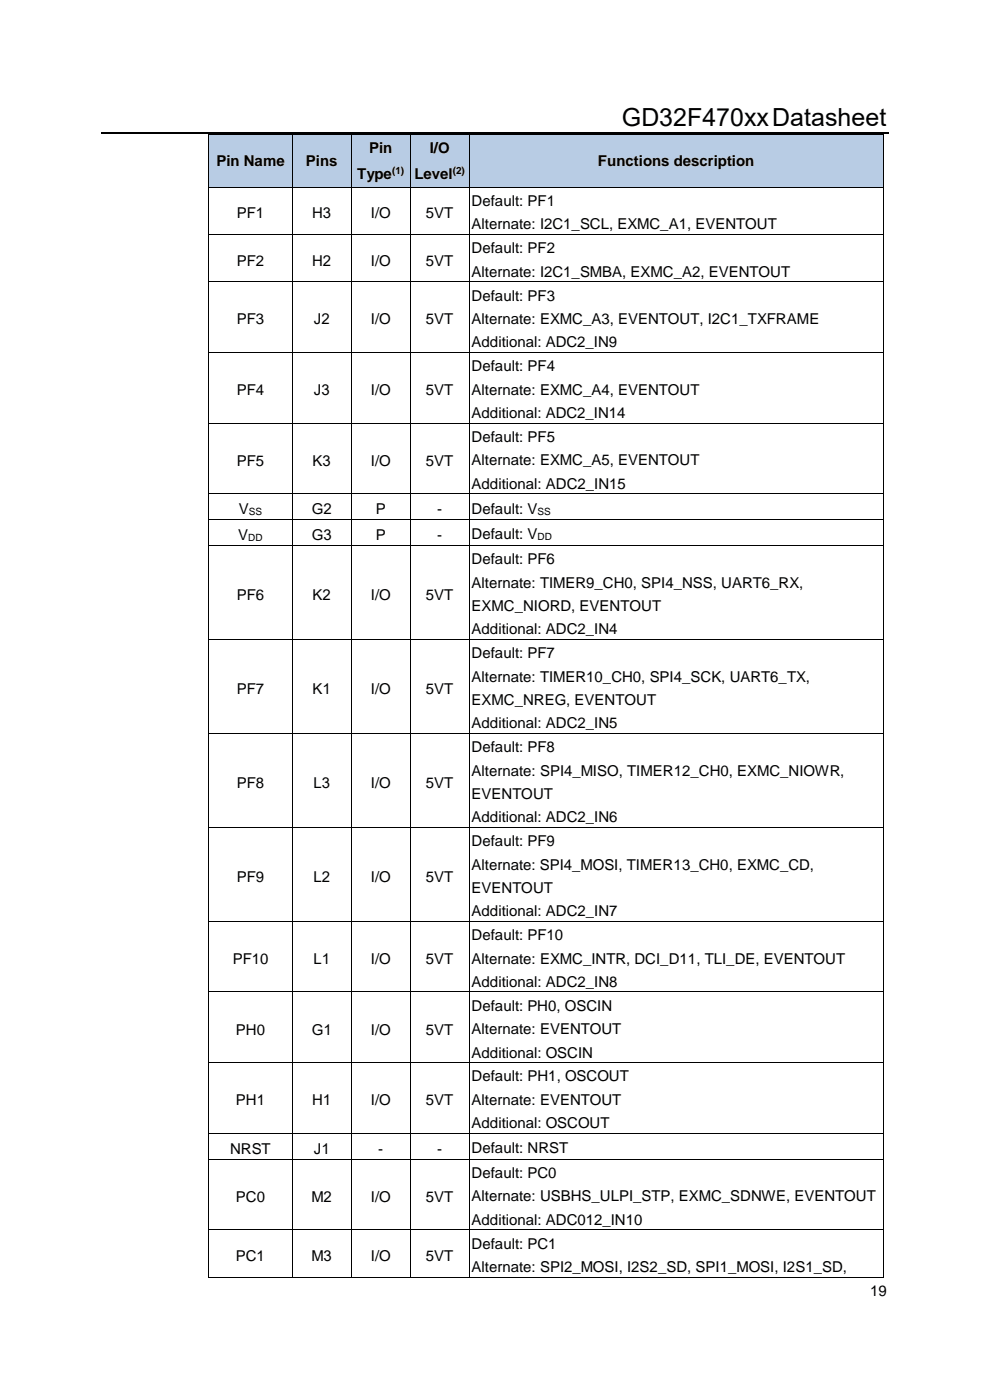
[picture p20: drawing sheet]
<svg xmlns="http://www.w3.org/2000/svg" width="210mm" height="297mm" viewBox="0 0 210 297" stroke-linecap="round" stroke-linejoin="round" font-family="sans-serif">
<defs><g id="words">
<text font-size="5.3" x="131.9" y="26.7">GD32F470xxDatasheet</text>
<g font-size="3.2">
<text x="45.9" y="35.2">Pin Name</text>
<text x="64.9" y="35.2">Pins</text>
<text x="78.3" y="32.5">Pin</text>
<text x="91.2" y="32.5">I/O</text>
<text x="126.9" y="35.2">Functions description</text>
<text x="75.8" y="38">Type</text>
<text x="87.9" y="38">Level</text>
<text x="50.2" y="46.3">PF1</text>
<text x="66.2" y="46.3">H3</text>
<text x="78.7" y="46.3">I/O</text>
<text x="90.4" y="46.3">5VT</text>
<text x="100.1" y="43.7">Default: PF1</text>
<text x="100.1" y="48.6">Alternate: I2C1_SCL, EXMC_A1, EVENTOUT</text>
<text x="100.1" y="53.7">Default: PF2</text>
<text x="50.2" y="56.4">PF2</text>
<text x="66.2" y="56.4">H2</text>
<text x="78.7" y="56.4">I/O</text>
<text x="90.4" y="56.4">5VT</text>
<text x="100.1" y="58.7">Alternate: I2C1_SMBA, EXMC_A2, EVENTOUT</text>
<text x="100.1" y="63.8">Default: PF3</text>
<text x="50.2" y="68.8">PF3</text>
<text x="66.6" y="68.8">J2</text>
<text x="78.7" y="68.8">I/O</text>
<text x="90.4" y="68.8">5VT</text>
<text x="100.1" y="68.8">Alternate: EXMC_A3, EVENTOUT, I2C1_TXFRAME</text>
<text x="100.1" y="73.7">Additional: ADC2_IN9</text>
<text x="50.2" y="83.9">PF4</text>
<text x="66.6" y="83.9">J3</text>
<text x="78.7" y="83.9">I/O</text>
<text x="90.4" y="83.9">5VT</text>
<text x="100.1" y="78.8">Default: PF4</text>
<text x="100.1" y="83.7">Alternate: EXMC_A4, EVENTOUT</text>
<text x="100.1" y="88.7">Additional: ADC2_IN14</text>
<text x="100.1" y="93.8">Default: PF5</text>
<text x="50.2" y="98.9">PF5</text>
<text x="66.3" y="98.9">K3</text>
<text x="78.7" y="98.9">I/O</text>
<text x="90.4" y="98.9">5VT</text>
<text x="100.1" y="98.7">Alternate: EXMC_A5, EVENTOUT</text>
<text x="100.1" y="103.7">Additional: ADC2_IN15</text>
<text x="50.7" y="109.1">V</text>
<text x="66.1" y="109.1">G2</text>
<text x="79.7" y="109.1">P</text>
<text x="92.7" y="109.1">-</text>
<text x="100.1" y="109">Default: V</text>
<text x="50.6" y="114.6">V</text>
<text x="66.1" y="114.6">G3</text>
<text x="79.7" y="114.6">P</text>
<text x="92.7" y="114.6">-</text>
<text x="100.1" y="114.4">Default: V</text>
<text x="100.1" y="119.7">Default: PF6</text>
<text x="100.1" y="124.6">Alternate: TIMER9_CH0, SPI4_NSS, UART6_RX,</text>
<text x="50.2" y="127.3">PF6</text>
<text x="66.3" y="127.3">K2</text>
<text x="78.7" y="127.3">I/O</text>
<text x="90.4" y="127.3">5VT</text>
<text x="100.1" y="129.6">EXMC_NIORD, EVENTOUT</text>
<text x="100.1" y="134.6">Additional: ADC2_IN4</text>
<text x="100.1" y="139.7">Default: PF7</text>
<text x="50.2" y="147.2">PF7</text>
<text x="66.3" y="147.2">K1</text>
<text x="78.7" y="147.2">I/O</text>
<text x="90.4" y="147.2">5VT</text>
<text x="100.1" y="144.6">Alternate: TIMER10_CH0, SPI4_SCK, UART6_TX,</text>
<text x="100.1" y="149.5">EXMC_NREG, EVENTOUT</text>
<text x="100.1" y="154.5">Additional: ADC2_IN5</text>
<text x="100.1" y="159.6">Default: PF8</text>
<text x="50.2" y="167.1">PF8</text>
<text x="66.5" y="167.1">L3</text>
<text x="78.7" y="167.1">I/O</text>
<text x="90.4" y="167.1">5VT</text>
<text x="100.1" y="164.5">Alternate: SPI4_MISO, TIMER12_CH0, EXMC_NIOWR,</text>
<text x="100.1" y="169.5">EVENTOUT</text>
<text x="100.1" y="174.4">Additional: ADC2_IN6</text>
<text x="100.1" y="179.5">Default: PF9</text>
<text x="100.1" y="184.5">Alternate: SPI4_MOSI, TIMER13_CH0, EXMC_CD,</text>
<text x="50.2" y="187.1">PF9</text>
<text x="66.5" y="187.1">L2</text>
<text x="78.7" y="187.1">I/O</text>
<text x="90.4" y="187.1">5VT</text>
<text x="100.1" y="189.4">EVENTOUT</text>
<text x="100.1" y="194.3">Additional: ADC2_IN7</text>
<text x="100.1" y="199.5">Default: PF10</text>
<text x="49.4" y="204.5">PF10</text>
<text x="66.5" y="204.5">L1</text>
<text x="78.7" y="204.5">I/O</text>
<text x="90.4" y="204.5">5VT</text>
<text x="100.1" y="204.4">Alternate: EXMC_INTR, DCI_D11, TLI_DE, EVENTOUT</text>
<text x="100.1" y="209.3">Additional: ADC2_IN8</text>
<text x="100.1" y="214.4">Default: PH0, OSCIN</text>
<text x="50" y="219.5">PH0</text>
<text x="66.1" y="219.5">G1</text>
<text x="78.7" y="219.5">I/O</text>
<text x="90.4" y="219.5">5VT</text>
<text x="100.1" y="219.4">Alternate: EVENTOUT</text>
<text x="100.1" y="224.4">Additional: OSCIN</text>
<text x="100.1" y="229.4">Default: PH1, OSCOUT</text>
<text x="50" y="234.5">PH1</text>
<text x="66.2" y="234.5">H1</text>
<text x="78.7" y="234.5">I/O</text>
<text x="90.4" y="234.5">5VT</text>
<text x="100.1" y="234.4">Alternate: EVENTOUT</text>
<text x="100.1" y="239.3">Additional: OSCOUT</text>
<text x="48.8" y="244.8">NRST</text>
<text x="66.6" y="244.8">J1</text>
<text x="80.2" y="244.8">-</text>
<text x="92.7" y="244.8">-</text>
<text x="100.1" y="244.6">Default: NRST</text>
<text x="100.1" y="249.9">Default: PC0</text>
<text x="50" y="255">PC0</text>
<text x="66.1" y="255">M2</text>
<text x="78.7" y="255">I/O</text>
<text x="90.4" y="255">5VT</text>
<text x="100.1" y="254.8">Alternate: USBHS_ULPI_STP, EXMC_SDNWE, EVENTOUT</text>
<text x="100.1" y="259.8">Additional: ADC012_IN10</text>
<text x="50" y="267.5">PC1</text>
<text x="66.1" y="267.5">M3</text>
<text x="78.7" y="267.5">I/O</text>
<text x="90.4" y="267.5">5VT</text>
<text x="100.1" y="264.9">Default: PC1</text>
<text x="100.1" y="269.9">Alternate: SPI2_MOSI, I2S2_SD, SPI1_MOSI, I2S1_SD,</text>
<text x="184.6" y="275">19</text>
</g>
<g font-size="2.1">
<text x="83.2" y="36.9">(1)</text>
<text x="96" y="36.9">(2)</text>
<text x="52.8" y="109.2">SS</text>
<text x="114" y="109.2">SS</text>
<text x="52.7" y="114.7">DD</text>
<text x="114" y="114.6">DD</text>
</g>
</g></defs>
<path d="M21.5 28.3h167.1" fill="none" stroke="#000" stroke-width=".25"/>
<g fill="#b8cce4">
<path d="M44.4 28.6h17.5v11h-17.5z" fill-rule="evenodd"/>
<path d="M44.8 31.3h16.7v5.5h-16.7z" fill-rule="evenodd"/>
<path d="M62.1 28.6h12.3v11h-12.3z" fill-rule="evenodd"/>
<path d="M62.5 31.3h11.5v5.5h-11.5z" fill-rule="evenodd"/>
<path d="M74.6 28.6h12.3v11h-12.3z" fill-rule="evenodd"/>
<path d="M75 28.6h11.5v5.5h-11.5z" fill-rule="evenodd"/>
<path d="M75 34.1h11.5v5.5h-11.5z" fill-rule="evenodd"/>
<path d="M87 28.6h12.5v11h-12.5z" fill-rule="evenodd"/>
<path d="M87.5 28.6h11.5v5.5h-11.5z" fill-rule="evenodd"/>
<path d="M87.5 34.1h11.5v5.5h-11.5z" fill-rule="evenodd"/>
<path d="M99.5 28.6h87.8v11h-87.8z" fill-rule="evenodd"/>
<path d="M100.1 31.3h86.8v5.5h-86.8z" fill-rule="evenodd"/>
</g>
<g fill="#000">
<path d="M44.2 28.4h.2v.2h-.2z" fill-rule="evenodd"/>
<path d="M44.2 28.4h.2v.2h-.2z" fill-rule="evenodd"/>
<path d="M44.2 39.6h.2v.2h-.2z" fill-rule="evenodd"/>
<path d="M61.9 28.4h.2v.2h-.2z" fill-rule="evenodd"/>
<path d="M61.9 39.6h.2v.2h-.2z" fill-rule="evenodd"/>
<path d="M74.4 28.4h.2v.2h-.2z" fill-rule="evenodd"/>
<path d="M74.4 39.6h.2v.2h-.2z" fill-rule="evenodd"/>
<path d="M87 28.4h.1v.2h-.1z" fill-rule="evenodd"/>
<path d="M87 39.6h.1v.2h-.1z" fill-rule="evenodd"/>
<path d="M99.5 28.4h.1v.2h-.1z" fill-rule="evenodd"/>
<path d="M99.5 39.6h.1v.2h-.1z" fill-rule="evenodd"/>
<path d="M187.3 28.4h.1v.2h-.1z" fill-rule="evenodd"/>
<path d="M187.3 28.4h.1v.2h-.1z" fill-rule="evenodd"/>
<path d="M187.3 39.6h.1v.2h-.1z" fill-rule="evenodd"/>
<path d="M44.2 49.6h.2v.2h-.2z" fill-rule="evenodd"/>
<path d="M44.2 59.7h.2v.2h-.2z" fill-rule="evenodd"/>
<path d="M61.9 49.6h.2v.2h-.2z" fill-rule="evenodd"/>
<path d="M61.9 59.7h.2v.2h-.2z" fill-rule="evenodd"/>
<path d="M74.4 49.6h.2v.2h-.2z" fill-rule="evenodd"/>
<path d="M74.4 59.7h.2v.2h-.2z" fill-rule="evenodd"/>
<path d="M87 49.6h.1v.2h-.1z" fill-rule="evenodd"/>
<path d="M87 59.7h.1v.2h-.1z" fill-rule="evenodd"/>
<path d="M99.5 49.6h.1v.2h-.1z" fill-rule="evenodd"/>
<path d="M99.5 59.7h.1v.2h-.1z" fill-rule="evenodd"/>
<path d="M187.3 49.6h.1v.2h-.1z" fill-rule="evenodd"/>
<path d="M187.3 59.7h.1v.2h-.1z" fill-rule="evenodd"/>
<path d="M44.2 74.7h.2v.2h-.2z" fill-rule="evenodd"/>
<path d="M61.9 74.7h.2v.2h-.2z" fill-rule="evenodd"/>
<path d="M74.4 74.7h.2v.2h-.2z" fill-rule="evenodd"/>
<path d="M87 74.7h.1v.2h-.1z" fill-rule="evenodd"/>
<path d="M99.5 74.7h.1v.2h-.1z" fill-rule="evenodd"/>
<path d="M187.3 74.7h.1v.2h-.1z" fill-rule="evenodd"/>
<path d="M44.2 89.7h.2v.1h-.2z" fill-rule="evenodd"/>
<path d="M61.9 89.7h.2v.1h-.2z" fill-rule="evenodd"/>
<path d="M74.4 89.7h.2v.1h-.2z" fill-rule="evenodd"/>
<path d="M87 89.7h.1v.1h-.1z" fill-rule="evenodd"/>
<path d="M99.5 89.7h.1v.1h-.1z" fill-rule="evenodd"/>
<path d="M187.3 89.7h.1v.1h-.1z" fill-rule="evenodd"/>
<path d="M44.2 104.7h.2v.1h-.2z" fill-rule="evenodd"/>
<path d="M44.2 110.1h.2v.2h-.2z" fill-rule="evenodd"/>
<path d="M44.2 115.6h.2v.2h-.2z" fill-rule="evenodd"/>
<path d="M61.9 104.7h.2v.1h-.2z" fill-rule="evenodd"/>
<path d="M61.9 110.1h.2v.2h-.2z" fill-rule="evenodd"/>
<path d="M61.9 115.6h.2v.2h-.2z" fill-rule="evenodd"/>
<path d="M74.4 104.7h.2v.1h-.2z" fill-rule="evenodd"/>
<path d="M74.4 110.1h.2v.2h-.2z" fill-rule="evenodd"/>
<path d="M74.4 115.6h.2v.2h-.2z" fill-rule="evenodd"/>
<path d="M87 104.7h.1v.1h-.1z" fill-rule="evenodd"/>
<path d="M87 110.1h.1v.2h-.1z" fill-rule="evenodd"/>
<path d="M87 115.6h.1v.2h-.1z" fill-rule="evenodd"/>
<path d="M99.5 104.7h.1v.1h-.1z" fill-rule="evenodd"/>
<path d="M99.5 110.1h.1v.2h-.1z" fill-rule="evenodd"/>
<path d="M99.5 115.6h.1v.2h-.1z" fill-rule="evenodd"/>
<path d="M187.3 104.7h.1v.1h-.1z" fill-rule="evenodd"/>
<path d="M187.3 110.1h.1v.2h-.1z" fill-rule="evenodd"/>
<path d="M187.3 115.6h.1v.2h-.1z" fill-rule="evenodd"/>
<path d="M44.2 135.5h.2v.2h-.2z" fill-rule="evenodd"/>
<path d="M61.9 135.5h.2v.2h-.2z" fill-rule="evenodd"/>
<path d="M74.4 135.5h.2v.2h-.2z" fill-rule="evenodd"/>
<path d="M87 135.5h.1v.2h-.1z" fill-rule="evenodd"/>
<path d="M99.5 135.5h.1v.2h-.1z" fill-rule="evenodd"/>
<path d="M187.3 135.5h.1v.2h-.1z" fill-rule="evenodd"/>
<path d="M44.2 155.5h.2v.1h-.2z" fill-rule="evenodd"/>
<path d="M61.9 155.5h.2v.1h-.2z" fill-rule="evenodd"/>
<path d="M74.4 155.5h.2v.1h-.2z" fill-rule="evenodd"/>
<path d="M87 155.5h.1v.1h-.1z" fill-rule="evenodd"/>
<path d="M99.5 155.5h.1v.1h-.1z" fill-rule="evenodd"/>
<path d="M187.3 155.5h.1v.1h-.1z" fill-rule="evenodd"/>
<path d="M44.2 175.4h.2v.2h-.2z" fill-rule="evenodd"/>
<path d="M61.9 175.4h.2v.2h-.2z" fill-rule="evenodd"/>
<path d="M74.4 175.4h.2v.2h-.2z" fill-rule="evenodd"/>
<path d="M87 175.4h.1v.2h-.1z" fill-rule="evenodd"/>
<path d="M99.5 175.4h.1v.2h-.1z" fill-rule="evenodd"/>
<path d="M187.3 175.4h.1v.2h-.1z" fill-rule="evenodd"/>
<path d="M44.2 195.4h.2v.1h-.2z" fill-rule="evenodd"/>
<path d="M61.9 195.4h.2v.1h-.2z" fill-rule="evenodd"/>
<path d="M74.4 195.4h.2v.1h-.2z" fill-rule="evenodd"/>
<path d="M87 195.4h.1v.1h-.1z" fill-rule="evenodd"/>
<path d="M99.5 195.4h.1v.1h-.1z" fill-rule="evenodd"/>
<path d="M187.3 195.4h.1v.1h-.1z" fill-rule="evenodd"/>
<path d="M44.2 210.3h.2v.2h-.2z" fill-rule="evenodd"/>
<path d="M61.9 210.3h.2v.2h-.2z" fill-rule="evenodd"/>
<path d="M74.4 210.3h.2v.2h-.2z" fill-rule="evenodd"/>
<path d="M87 210.3h.1v.2h-.1z" fill-rule="evenodd"/>
<path d="M99.5 210.3h.1v.2h-.1z" fill-rule="evenodd"/>
<path d="M187.3 210.3h.1v.2h-.1z" fill-rule="evenodd"/>
<path d="M44.2 225.3h.2v.2h-.2z" fill-rule="evenodd"/>
<path d="M61.9 225.3h.2v.2h-.2z" fill-rule="evenodd"/>
<path d="M74.4 225.3h.2v.2h-.2z" fill-rule="evenodd"/>
<path d="M87 225.3h.1v.2h-.1z" fill-rule="evenodd"/>
<path d="M99.5 225.3h.1v.2h-.1z" fill-rule="evenodd"/>
<path d="M187.3 225.3h.1v.2h-.1z" fill-rule="evenodd"/>
<path d="M44.2 240.3h.2v.2h-.2z" fill-rule="evenodd"/>
<path d="M44.2 245.8h.2v.2h-.2z" fill-rule="evenodd"/>
<path d="M61.9 240.3h.2v.2h-.2z" fill-rule="evenodd"/>
<path d="M61.9 245.8h.2v.2h-.2z" fill-rule="evenodd"/>
<path d="M74.4 240.3h.2v.2h-.2z" fill-rule="evenodd"/>
<path d="M74.4 245.8h.2v.2h-.2z" fill-rule="evenodd"/>
<path d="M87 240.3h.1v.2h-.1z" fill-rule="evenodd"/>
<path d="M87 245.8h.1v.2h-.1z" fill-rule="evenodd"/>
<path d="M99.5 240.3h.1v.2h-.1z" fill-rule="evenodd"/>
<path d="M99.5 245.8h.1v.2h-.1z" fill-rule="evenodd"/>
<path d="M187.3 240.3h.1v.2h-.1z" fill-rule="evenodd"/>
<path d="M187.3 245.8h.1v.2h-.1z" fill-rule="evenodd"/>
<path d="M44.2 260.8h.2v.2h-.2z" fill-rule="evenodd"/>
<path d="M44.2 270.8h.2v.2h-.2z" fill-rule="evenodd"/>
<path d="M44.2 270.8h.2v.2h-.2z" fill-rule="evenodd"/>
<path d="M61.9 260.8h.2v.2h-.2z" fill-rule="evenodd"/>
<path d="M61.9 270.8h.2v.2h-.2z" fill-rule="evenodd"/>
<path d="M74.4 260.8h.2v.2h-.2z" fill-rule="evenodd"/>
<path d="M74.4 270.8h.2v.2h-.2z" fill-rule="evenodd"/>
<path d="M87 260.8h.1v.2h-.1z" fill-rule="evenodd"/>
<path d="M87 270.8h.1v.2h-.1z" fill-rule="evenodd"/>
<path d="M99.5 260.8h.1v.2h-.1z" fill-rule="evenodd"/>
<path d="M99.5 270.8h.1v.2h-.1z" fill-rule="evenodd"/>
<path d="M187.3 260.8h.1v.2h-.1z" fill-rule="evenodd"/>
<path d="M187.3 270.8h.1v.2h-.1z" fill-rule="evenodd"/>
<path d="M187.3 270.8h.1v.2h-.1z" fill-rule="evenodd"/>
</g>
<g fill="none" stroke="#000" stroke-width=".21">
<path d="M44.3 28.6v11M44.3 39.8v9.8M44.4 28.5h17.5M44.4 39.7h17.5M62 28.6v11M62 39.8v9.8M62.1 28.5h12.3M62.1 39.7h12.3M74.5 28.6v11M74.5 39.8v9.8M74.6 28.5h12.4M74.6 39.7h12.4"/>
<path d="M87.1 28.6v11M87.1 39.8v9.8M87.1 28.5h12.4M87.1 39.7h12.4M99.5 28.6v11M99.5 39.8v9.8M99.6 28.5h87.7M99.6 39.7h87.7M187.4 28.6v11M187.4 39.8v9.8M44.3 49.8v9.9M44.3 59.9v14.8"/>
<path d="M44.4 49.7h17.5M44.4 59.8h17.5M62 49.8v9.9M62 59.9v14.8M62.1 49.7h12.3M62.1 59.8h12.3M74.5 49.8v9.9M74.5 59.9v14.8M74.6 49.7h12.4M74.6 59.8h12.4M87.1 49.8v9.9M87.1 59.9v14.8"/>
<path d="M87.1 49.7h12.4M87.1 59.8h12.4M99.5 49.8v9.9M99.5 59.9v14.8M99.6 49.7h87.7M99.6 59.8h87.7M187.4 49.8v9.9M187.4 59.9v14.8M44.3 74.9v14.8M44.4 74.8h17.5M62 74.9v14.8M62.1 74.8h12.3"/>
<path d="M74.5 74.9v14.8M74.6 74.8h12.4M87.1 74.9v14.8M87.1 74.8h12.4M99.5 74.9v14.8M99.6 74.8h87.7M187.4 74.9v14.8M44.3 89.8v14.9M44.4 89.8h17.5M62 89.8v14.9M62.1 89.8h12.3M74.5 89.8v14.9"/>
<path d="M74.6 89.8h12.4M87.1 89.8v14.9M87.1 89.8h12.4M99.5 89.8v14.9M99.6 89.8h87.7M187.4 89.8v14.9M44.3 104.8v5.3M44.3 110.3v5.3M44.3 115.8v19.7M44.4 104.8h17.5M44.4 110.2h17.5M44.4 115.7h17.5"/>
<path d="M62 104.8v5.3M62 110.3v5.3M62 115.8v19.7M62.1 104.8h12.3M62.1 110.2h12.3M62.1 115.7h12.3M74.5 104.8v5.3M74.5 110.3v5.3M74.5 115.8v19.7M74.6 104.8h12.4M74.6 110.2h12.4M74.6 115.7h12.4"/>
<path d="M87.1 104.8v5.3M87.1 110.3v5.3M87.1 115.8v19.7M87.1 104.8h12.4M87.1 110.2h12.4M87.1 115.7h12.4M99.5 104.8v5.3M99.5 110.3v5.3M99.5 115.8v19.7M99.6 104.8h87.7M99.6 110.2h87.7M99.6 115.7h87.7"/>
<path d="M187.4 104.8v5.3M187.4 110.3v5.3M187.4 115.8v19.7M44.3 135.7v19.8M44.4 135.6h17.5M62 135.7v19.8M62.1 135.6h12.3M74.5 135.7v19.8M74.6 135.6h12.4M87.1 135.7v19.8M87.1 135.6h12.4M99.5 135.7v19.8"/>
<path d="M99.6 135.6h87.7M187.4 135.7v19.8M44.3 155.6v19.8M44.4 155.6h17.5M62 155.6v19.8M62.1 155.6h12.3M74.5 155.6v19.8M74.6 155.6h12.4M87.1 155.6v19.8M87.1 155.6h12.4M99.5 155.6v19.8M99.6 155.6h87.7"/>
<path d="M187.4 155.6v19.8M44.3 175.6v19.8M44.4 175.5h17.5M62 175.6v19.8M62.1 175.5h12.3M74.5 175.6v19.8M74.6 175.5h12.4M87.1 175.6v19.8M87.1 175.5h12.4M99.5 175.6v19.8M99.6 175.5h87.7M187.4 175.6v19.8"/>
<path d="M44.3 195.5v14.8M44.4 195.4h17.5M62 195.5v14.8M62.1 195.4h12.3M74.5 195.5v14.8M74.6 195.4h12.4M87.1 195.5v14.8M87.1 195.4h12.4M99.5 195.5v14.8M99.6 195.4h87.7M187.4 195.5v14.8M44.3 210.5v14.8"/>
<path d="M44.4 210.4h17.5M62 210.5v14.8M62.1 210.4h12.3M74.5 210.5v14.8M74.6 210.4h12.4M87.1 210.5v14.8M87.1 210.4h12.4M99.5 210.5v14.8M99.6 210.4h87.7M187.4 210.5v14.8M44.3 225.5v14.8M44.4 225.4h17.5"/>
<path d="M62 225.5v14.8M62.1 225.4h12.3M74.5 225.5v14.8M74.6 225.4h12.4M87.1 225.5v14.8M87.1 225.4h12.4M99.5 225.5v14.8M99.6 225.4h87.7M187.4 225.5v14.8M44.3 240.5v5.3M44.3 246v14.8M44.4 240.4h17.5"/>
<path d="M44.4 245.9h17.5M62 240.5v5.3M62 246v14.8M62.1 240.4h12.3M62.1 245.9h12.3M74.5 240.5v5.3M74.5 246v14.8M74.6 240.4h12.4M74.6 245.9h12.4M87.1 240.5v5.3M87.1 246v14.8M87.1 240.4h12.4"/>
<path d="M87.1 245.9h12.4M99.5 240.5v5.3M99.5 246v14.8M99.6 240.4h87.7M99.6 245.9h87.7M187.4 240.5v5.3M187.4 246v14.8M44.3 261v9.8M44.4 260.9h17.5M44.4 270.9h17.5M62 261v9.8M62.1 260.9h12.3"/>
<path d="M62.1 270.9h12.3M74.5 261v9.8M74.6 260.9h12.4M74.6 270.9h12.4M87.1 261v9.8M87.1 260.9h12.4M87.1 270.9h12.4M99.5 261v9.8M99.6 260.9h87.7M99.6 270.9h87.7M187.4 261v9.8"/>
</g>
<use href="#words"/>
</svg>
